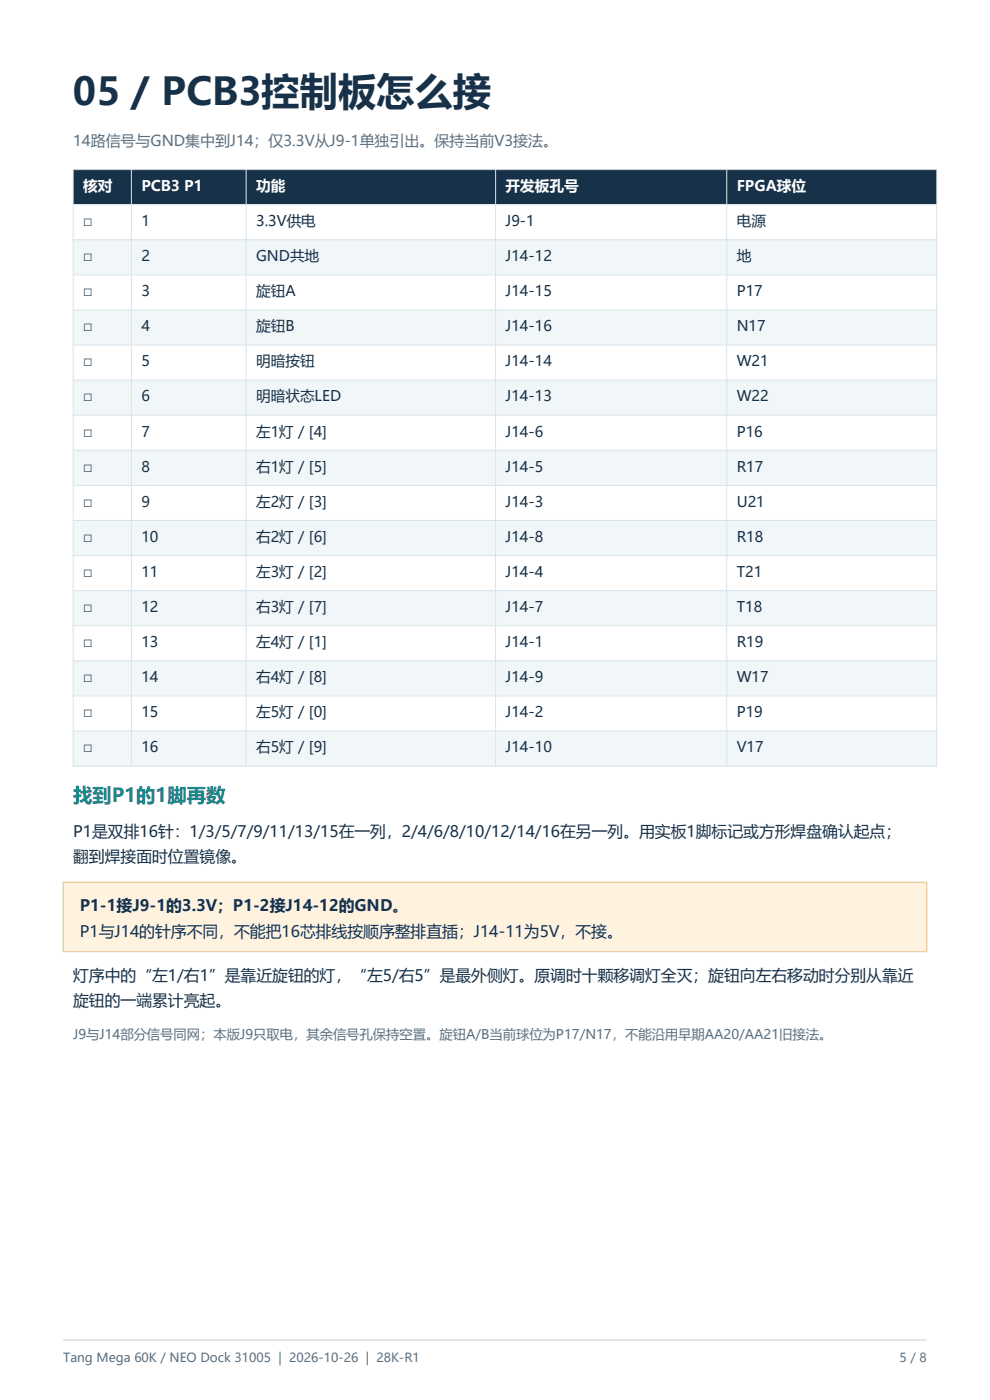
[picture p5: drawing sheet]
<svg xmlns="http://www.w3.org/2000/svg" width="210mm" height="297mm" viewBox="0 0 210 297" stroke-linecap="round" stroke-linejoin="round" font-family="sans-serif">
<defs><g id="words">
<text font-size="8.1" fill="#173149" x="15.5" y="22.2">05 / PCB3控制板怎么接</text>
<text font-size="4.1" fill="#087e83" x="15.5" y="170.1">找到P1的1脚再数</text>
<g font-size="3.4" fill="#173149">
<text x="15.5" y="177.5">P1是双排16针：1/3/5/7/9/11/13/15在一列，2/4/6/8/10/12/14/16在另一列。用实板1脚标记或方形焊盘确认起点；</text>
<text x="15.5" y="183">翻到焊接面时位置镜像。</text>
<text x="16.9" y="193.3">P1-1接J9-1的3.3V；P1-2接J14-12的GND。</text>
<text x="16.9" y="198.8">P1与J14的针序不同，不能把16芯排线按顺序整排直插；J14-11为5V，不接。</text>
<text x="15.5" y="208.1">灯序中的“左1/右1”是靠近旋钮的灯，“左5/右5”是最外侧灯。原调时十颗移调灯全灭；旋钮向左右移动时分别从靠近</text>
<text x="15.5" y="213.5">旋钮的一端累计亮起。</text>
</g>
<text font-size="3.2" fill="#5c6f80" x="15.5" y="31">14路信号与GND集中到J14；仅3.3V从J9-1单独引出。保持当前V3接法。</text>
<g font-size="3.1" fill="#fff">
<text x="17.6" y="40.5">核对</text>
<text x="30" y="40.5">PCB3 P1</text>
<text x="54.3" y="40.5">功能</text>
<text x="107.2" y="40.5">开发板孔号</text>
<text x="156.3" y="40.5">FPGA球位</text>
</g>
<g font-size="3.1" fill="#173149">
<text x="17.6" y="47.9">□</text>
<text x="30" y="47.9">1</text>
<text x="54.3" y="47.9">3.3V供电</text>
<text x="107.2" y="47.9">J9-1</text>
<text x="156.3" y="47.9">电源</text>
<text x="17.6" y="55.4">□</text>
<text x="30" y="55.4">2</text>
<text x="54.3" y="55.4">GND共地</text>
<text x="107.2" y="55.4">J14-12</text>
<text x="156.3" y="55.4">地</text>
<text x="17.6" y="62.8">□</text>
<text x="30" y="62.8">3</text>
<text x="54.3" y="62.8">旋钮A</text>
<text x="107.2" y="62.8">J14-15</text>
<text x="156.3" y="62.8">P17</text>
<text x="17.6" y="70.3">□</text>
<text x="30" y="70.3">4</text>
<text x="54.3" y="70.3">旋钮B</text>
<text x="107.2" y="70.3">J14-16</text>
<text x="156.3" y="70.3">N17</text>
<text x="17.6" y="77.7">□</text>
<text x="30" y="77.7">5</text>
<text x="54.3" y="77.7">明暗按钮</text>
<text x="107.2" y="77.7">J14-14</text>
<text x="156.3" y="77.7">W21</text>
<text x="17.6" y="85.2">□</text>
<text x="30" y="85.2">6</text>
<text x="54.3" y="85.2">明暗状态LED</text>
<text x="107.2" y="85.2">J14-13</text>
<text x="156.3" y="85.2">W22</text>
<text x="17.6" y="92.6">□</text>
<text x="30" y="92.6">7</text>
<text x="54.3" y="92.6">左1灯 / [4]</text>
<text x="107.2" y="92.6">J14-6</text>
<text x="156.3" y="92.6">P16</text>
<text x="17.6" y="100">□</text>
<text x="30" y="100">8</text>
<text x="54.3" y="100">右1灯 / [5]</text>
<text x="107.2" y="100">J14-5</text>
<text x="156.3" y="100">R17</text>
<text x="17.6" y="107.5">□</text>
<text x="30" y="107.5">9</text>
<text x="54.3" y="107.5">左2灯 / [3]</text>
<text x="107.2" y="107.5">J14-3</text>
<text x="156.3" y="107.5">U21</text>
<text x="17.6" y="114.9">□</text>
<text x="30" y="114.9">10</text>
<text x="54.3" y="114.9">右2灯 / [6]</text>
<text x="107.2" y="114.9">J14-8</text>
<text x="156.3" y="114.9">R18</text>
<text x="17.6" y="122.4">□</text>
<text x="30" y="122.4">11</text>
<text x="54.3" y="122.4">左3灯 / [2]</text>
<text x="107.2" y="122.4">J14-4</text>
<text x="156.3" y="122.4">T21</text>
<text x="17.6" y="129.8">□</text>
<text x="30" y="129.8">12</text>
<text x="54.3" y="129.8">右3灯 / [7]</text>
<text x="107.2" y="129.8">J14-7</text>
<text x="156.3" y="129.8">T18</text>
<text x="17.6" y="137.3">□</text>
<text x="30" y="137.3">13</text>
<text x="54.3" y="137.3">左4灯 / [1]</text>
<text x="107.2" y="137.3">J14-1</text>
<text x="156.3" y="137.3">R19</text>
<text x="17.6" y="144.7">□</text>
<text x="30" y="144.7">14</text>
<text x="54.3" y="144.7">右4灯 / [8]</text>
<text x="107.2" y="144.7">J14-9</text>
<text x="156.3" y="144.7">W17</text>
<text x="17.6" y="152.2">□</text>
<text x="30" y="152.2">15</text>
<text x="54.3" y="152.2">左5灯 / [0]</text>
<text x="107.2" y="152.2">J14-2</text>
<text x="156.3" y="152.2">P19</text>
<text x="17.6" y="159.6">□</text>
<text x="30" y="159.6">16</text>
<text x="54.3" y="159.6">右5灯 / [9]</text>
<text x="107.2" y="159.6">J14-10</text>
<text x="156.3" y="159.6">V17</text>
</g>
<text font-size="2.8" fill="#5c6f80" x="15.5" y="220.5">J9与J14部分信号同网；本版J9只取电，其余信号孔保持空置。旋钮A/B当前球位为P17/N17，不能沿用早期AA20/AA21旧接法。</text>
<g font-size="2.6" fill="#5c6f80">
<text x="13.4" y="288.9">Tang Mega 60K / NEO Dock 31005 | 2026-10-26 | 28K-R1</text>
<text x="190.8" y="288.9">5 / 8</text>
</g>
</g></defs>
<path d="M13.4 284.3h183.2" fill="none" stroke="#d9e3ea" stroke-width=".35"/>
<path d="M15.5 36h183.2v7.4h-183.2z" fill-rule="evenodd" fill="#173149"/>
<path d="M15.5 43.4h183.2v7.5h-183.2z" fill-rule="evenodd" fill="#fff"/>
<path d="M15.5 50.9h183.2v7.4h-183.2z" fill-rule="evenodd" fill="#f1f6f9"/>
<path d="M15.5 58.3h183.2v7.5h-183.2z" fill-rule="evenodd" fill="#fff"/>
<path d="M15.5 65.8h183.2v7.4h-183.2z" fill-rule="evenodd" fill="#f1f6f9"/>
<path d="M15.5 73.2h183.2v7.4h-183.2z" fill-rule="evenodd" fill="#fff"/>
<path d="M15.5 80.6h183.2v7.5h-183.2z" fill-rule="evenodd" fill="#f1f6f9"/>
<path d="M15.5 88.1h183.2v7.4h-183.2z" fill-rule="evenodd" fill="#fff"/>
<path d="M15.5 95.5h183.2v7.5h-183.2z" fill-rule="evenodd" fill="#f1f6f9"/>
<path d="M15.5 103h183.2v7.4h-183.2z" fill-rule="evenodd" fill="#fff"/>
<path d="M15.5 110.4h183.2v7.5h-183.2z" fill-rule="evenodd" fill="#f1f6f9"/>
<path d="M15.5 117.9h183.2v7.4h-183.2z" fill-rule="evenodd" fill="#fff"/>
<path d="M15.5 125.3h183.2v7.5h-183.2z" fill-rule="evenodd" fill="#f1f6f9"/>
<path d="M15.5 132.8h183.2v7.4h-183.2z" fill-rule="evenodd" fill="#fff"/>
<path d="M15.5 140.2h183.2v7.4h-183.2z" fill-rule="evenodd" fill="#f1f6f9"/>
<path d="M15.5 147.6h183.2v7.5h-183.2z" fill-rule="evenodd" fill="#fff"/>
<path d="M15.5 155.1h183.2v7.4h-183.2z" fill-rule="evenodd" fill="#f1f6f9"/>
<g fill="none" stroke="#d9e3ea" stroke-width=".21">
<path d="M15.5 36h183.2v126.5h-183.2zM27.9 36v126.5M52.2 36v126.5M105.1 36v126.5M154.2 36v126.5M15.5 43.4h183.2M15.5 50.9h183.2M15.5 58.3h183.2M15.5 65.8h183.2M15.5 73.2h183.2M15.5 80.6h183.2M15.5 88.1h183.2"/>
<path d="M15.5 95.5h183.2M15.5 103h183.2M15.5 110.4h183.2M15.5 117.9h183.2M15.5 125.3h183.2M15.5 132.8h183.2M15.5 140.2h183.2M15.5 147.6h183.2M15.5 155.1h183.2"/>
</g>
<path d="M13.4 187.1h183.2v14.8h-183.2z" fill-rule="evenodd" fill="#fff2df"/>
<path d="M13.4 187.1h183.2v14.8h-183.2z" fill="none" stroke="#e4c190" stroke-width=".21"/>
<use href="#words"/>
</svg>
